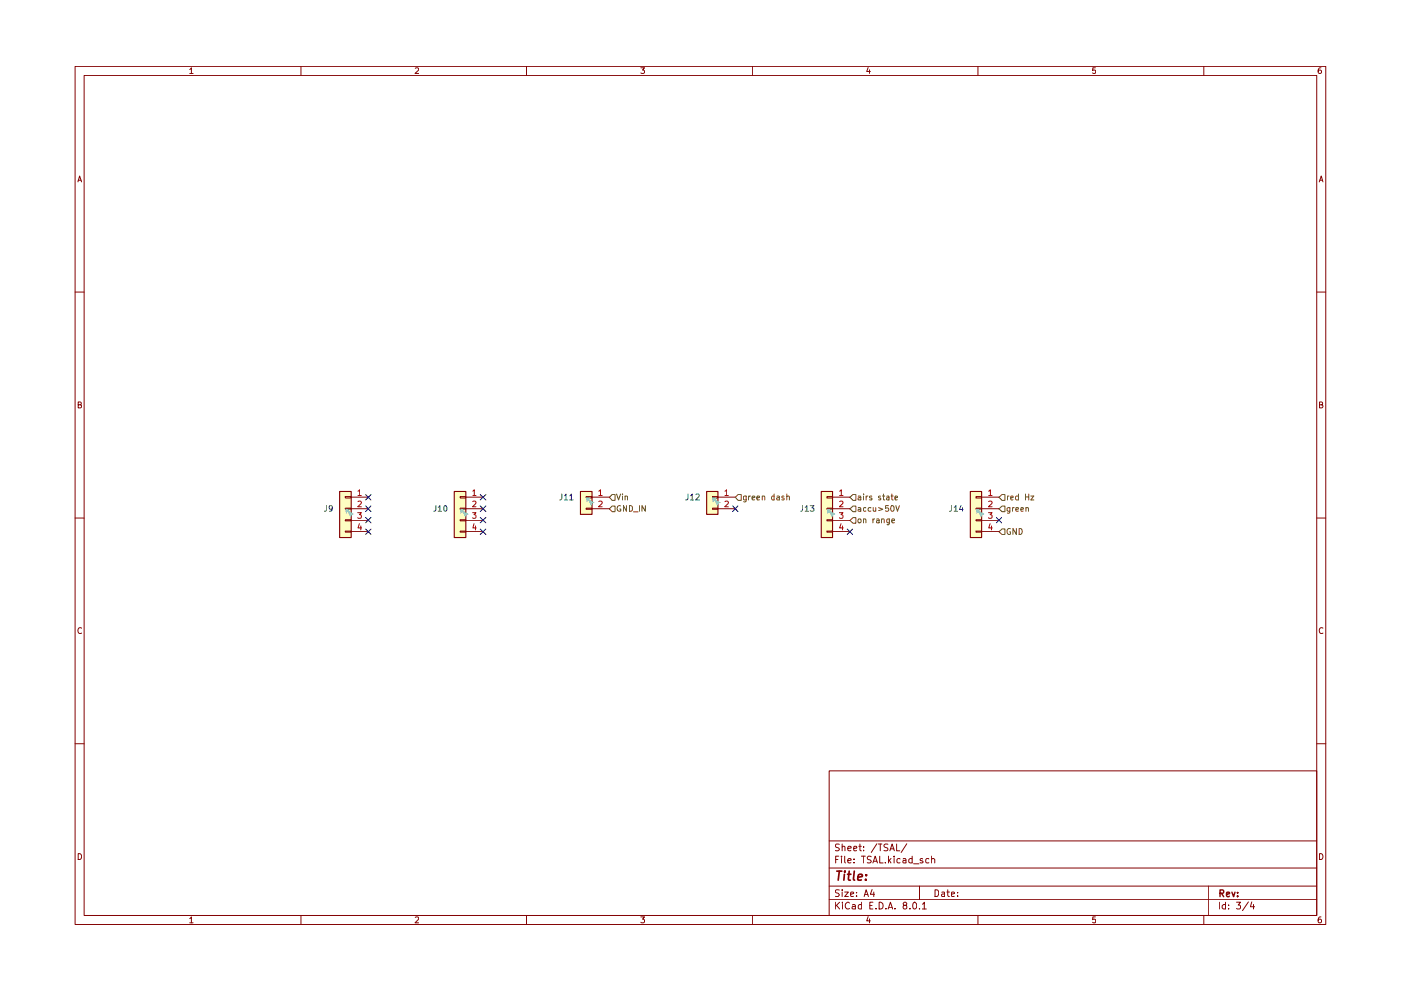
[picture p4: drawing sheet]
<svg xmlns="http://www.w3.org/2000/svg" width="420mm" height="297mm" viewBox="0 0 420 297" stroke-linecap="round" stroke-linejoin="round" font-family="sans-serif">
<g fill="none" stroke="#830203" stroke-width=".3">
<path d="M22.5 19.9h375.1v257.2h-375.1zM90.3 19.9v2.7M157.9 19.9v2.7M225.6 19.9v2.7M293.3 19.9v2.7M361 19.9v2.7M25.2 22.6h369.7v251.8h-369.7zM56.9 20.8l.5-.5v1.7M56.9 22h1M124.5 20.5l.7-.2 .4 .5-1.1 1.2h1.1M192.2 20.3h1.1l-.6 .7 .5 .2v.6l-.2 .2-.8-.2M260.3 20.2l-.4 1.2h1.1"/>
<path d="M260.8 20.9v1.1M328.5 20.3h-.8v.9l.8-.1v.8l-.8-.1M396.2 20.3h-.4a1.06 1.06 0 0 0-.2 1.7l.6-.2v-.6l-.6-.2-.3 .3M23.4 54.5l.5-1.8 .6 1.8M23.5 54h.8M395.6 54.5l.6-1.8 .5 1.8M395.8 54h.9M22.5 87.5h2.7M394.9 87.5h2.7M23.5 121.3l.7-.1 .1-.6-.8-.1v1.8h.6l.4-.6-.5-.4M395.7 121.3l.8-.1 .1-.6-.9-.1v1.8h.7l.3-.6-.4-.4M22.5 155.3h2.7"/>
<path d="M394.9 155.3h2.7M24.5 188.3a.79 .79 0 0 0-1.1 .7 .79 .79 0 0 0 1.1 .7M396.7 188.3a.79 .79 0 0 0-1.1 .7 .79 .79 0 0 0 1.1 .7M22.5 222.9h2.7M248.7 231.1h146.2v43.3h-146.2zM394.9 222.9h2.7M23.5 255.9a.9 .9 0 0 1 1 .9 .9 .9 0 0 1-1 .8zM248.7 252.1h146.2M250.6 257.6h.7M251.5 256.6h-.9v2.1M251.7 253.1l-.8-.1-.4 .4 .2 .5 .8 .3 .2 .5-.4 .3-.8-.1M252.4 256.6l-.2 .2h.3l-.1-.2v.3"/>
<path d="M252.4 257.3v1.4M252.6 253.9l.2-.2h.5l.1 1.3M252.6 253v2M253.3 256.6v1.8l.3 .3M254.3 258l1-.2-.4-.5h-.3l-.3 .3v.8l.3 .3 .6-.1M254.3 254.3l1-.1-.1-.5a.6 .6 0 0 0-.9 .3l.1 .9h.8M256 254.3l1-.1-.1-.5h-.6l-.3 .3 .1 .9h.8M256.1 258.5v.2M256.1 257.5v.1M257.6 253.7h.7M257.9 253v1.8l.4 .2M258.3 256.6h1.2"/>
<path d="M258.9 256.6v2.1M259 254.8v.2M259 253.7v.3M261.3 256.8l-.9-.2-.2 .3v.6l.8 .3 .3 .5-.4 .4-.8-.1M261.8 258.7l.7-2.1 .6 2.1M262 258.1h1M263 252.9l-1.7 2.6M263.4 253h1.1M263.8 256.6v2.1h1M264 253v2M265.5 258.5v.2M266.3 253.1l-.8-.1-.4 .4 .2 .5 .9 .4v.5l-1.1 .1"/>
<path d="M266.4 256.6v2.1M266.7 257.9l.5 .8M266.9 255l.6-2 .7 2M267 254.4h1.1M267.2 257.3l-.8 .8M268.1 256.6v.3M268.1 257.3v1.4M268.9 253v2h.9M269.9 257.5l-.5-.2-.4 .4 .2 .9h.7M270.8 257.5l.2-.2 .6 .2 .1 1.2M271.7 257.8l-.7 .1-.2 .3 .2 .5 .7-.1M271.9 252.9l-1.6 2.6"/>
<path d="M273.6 257.5a.6 .6 0 0 0-1.1 .2v.6a.72 .72 0 0 0 1.1 .3M273.6 256.6v2.1M274 258.9h1.6M276.7 257.5l-.4-.2-.4 .4 1 .7-.4 .3-.6-.1M278.6 257.5l-.6-.2-.4 .4 .2 .9h.8M279.4 257.6l.6-.3 .3 .3v1.1M279.4 256.6v2.1M395.7 255.9a.9 .9 0 0 1 1.1 .9 .9 .9 0 0 1-1.1 .8zM56.9 275.3l.5-.5v1.8M56.9 276.6h1M90.3 274.4v2.7M124.5 275l.7-.2 .4 .5-1.1 1.3h1.1"/>
<path d="M157.9 274.4v2.7M192.2 274.8h1.1l-.6 .7 .5 .2v.7l-.2 .2-.8-.2M225.6 274.4v2.7M248.7 269.7h146.2M248.7 265.6h146.2M248.7 260.2h146.2M250.6 270.4v2.1M250.9 271.4l.9 1.1M251.7 266.8l-1.1 .1v.6l.9 .3 .2 .5-.4 .4-.8-.1M251.8 270.4l-1.2 1.2M252.6 266.7v.2M252.6 267.4v1.3"/>
<path d="M252.6 270.4v.3M252.6 271.1v1.4M253.3 267.4h1.1l-1.1 1.3h1.1M254.8 270.7a.91 .91 0 0 0-1.2 .1 .91 .91 0 0 0 0 1.2 .81 .81 0 0 0 1.1 .4l.1-.1M255.1 268.1l.9-.3-.1-.3-.5-.1-.3 .2 .1 1h.7M255.6 271.3l.3-.2 .6 .2v1.2M256.5 271.6l-.9 .2-.1 .2 .1 .4h.9M256.9 268.5v.2M256.9 267.5v.1M258.3 271.3l-.5-.2-.4 .4 .2 .9h.7M258.3 270.4v2.1M259.2 268.7l.6-2 .6 2"/>
<path d="M259.3 268.1h1M260.3 274.7l-.4 1.3h1.1M260.8 275.4v1.2M260.9 271.4h.6M261.5 266.6l-.5 1.5h1.3M261.8 270.4h-.9v2.1h.9M262 267.4v1.3M262.7 272.3v.2M263.7 270.4a1.03 1.03 0 0 1 1.2 1 1.03 1.03 0 0 1-1.2 1.1zM265.7 272.3v.2M266.4 272.5l.6-2.1 .7 2.1M266.5 271.9h1"/>
<path d="M268.4 272.3v.2M271.2 271.4l-.4-.6 .4-.4h.4l.3 .4-.1 .5-.6 .1-.4 .3v.4l.4 .4h.4l.3-.4v-.4l-.3-.3M272.9 272.3v.2M273.9 270.7l.3-.3a1.08 1.08 0 0 1 .7 1 1.08 1.08 0 0 1-.7 1.1l-.3-.2-.2-.6zM275.8 272.3v.2M275.8 265.6v4.1M276.6 271l.6-.6v2.1M276.6 272.5h1.2M280.4 266.7a1.02 1.02 0 0 1 1.1 1 1.02 1.02 0 0 1-1.1 1zM282.4 267.5h.8l.1 1.2M283.3 267.8l-.9 .4 .2 .5 .7-.1M284 267.4h.7"/>
<path d="M284.2 266.7v1.7l.5 .3M285.3 268.1l1-.3-.1-.3-.6-.1-.3 .2 .1 1h.8M287.2 268.5v.2M287.2 267.5v.1M293.3 274.4v2.7M328.5 274.8h-.8v.9l.8-.1v.9l-.8-.1M361 274.4v2.7M362.4 265.6v8.8M365.7 270.4v2.1M367.5 271.3l-.6-.2-.4 .4v.6a.72 .72 0 0 0 1 .3M367.5 270.4v2.1M368.5 272.3v.2"/>
<path d="M368.5 271.3v.1M370.8 270.4h1.2l-.7 .9 .6 .1v.9l-.2 .2-.9-.2M374.4 270.3l-1.8 2.7M375.4 270.3l-.4 1.5h1.3M375.9 271.1v1.4M396.2 274.8l-.6 .1-.2 .4-.1 1 .3 .3 .6-.2v-.8l-.6-.1-.3 .3"/>
</g>
<path d="M365.9 267.8l.9-.1 .1-.8-1-.2v2.1M366.3 267.8l.7 1M367.8 268.1l1-.3-.1-.3-.6-.1-.3 .3 .1 .9 .2 .2 .6-.2M369.4 267.4l.6 1.4 .4-1.4M371.1 268.5l.2 .1-.2 .2v-.2v.2M371.1 267.5l.2 .1-.2 .1v-.2v.2" fill="none" stroke="#830203" stroke-width=".42"/>
<path d="M251 261.1h1.5M251.7 261.1l-.3 2.7M253.2 262l-.1 1.8M253.4 261.1l-.1 .3M254.2 262h1M254.7 261.1l-.3 2.4 .1 .2 .5 .1M256.2 261.1l-.3 2.4 .4 .3M257.3 263l1.3-.3v-.5l-.8-.2-.4 .5-.1 1.2h1M259.7 263.6l-.1 .2M259.8 262.2v.3" fill="none" stroke="#830203" stroke-width=".51"/>
<g fill="#fefec2">
<path d="M174.1 147.3h3.4v6.9h-3.4z"/>
<path d="M291 147.3h3.4v13.8h-3.4z"/>
<path d="M246.3 147.3h3.4v13.8h-3.4z"/>
<path d="M101.9 147.3h3.4v13.8h-3.4z"/>
<path d="M136.2 147.3h3.5v13.8h-3.5z"/>
<path d="M211.9 147.3h3.4v6.9h-3.4z"/>
</g>
<path d="M182.8 149.1l.8-.9h.8v1.8h-.8z" fill="#fff"/>
<path d="M183.6 148.2h.8v1.8h-.8l-.8-.9zM184.9 148.1l.6 1.8 .6-1.8M186.7 148.1v.2M186.7 148.7v1.2M187.5 148.8h.6l.1 1.1M187.5 148.7v1.2" fill="none" stroke="#705602" stroke-width=".3"/>
<path d="M182.8 152.5l.8-.8h.8v1.7h-.8z" fill="#fff"/>
<path d="M183.6 151.7h.8v1.7h-.8l-.8-.9zM186.1 151.6a.78 .78 0 0 0-1 .8 .78 .78 0 0 0 1.1 .7v-.5h-.4M187.9 151.6v1.6l-1-1.6v1.6M188.7 151.6h.7l.3 .4v.9l-.3 .3h-.7zM190 153.4h1.3M191.8 151.6v1.6M193.5 151.6v1.6l-1-1.6v1.6" fill="none" stroke="#705602" stroke-width=".3"/>
<path d="M175.8 152.3h1.7v.4h-1.7zM175.8 148.8h1.7v.5h-1.7zM177.5 149h5.2M177.5 152.5h5.2" fill="none" stroke="#830203" stroke-width=".3"/>
<path d="M174.1 147.3h3.4v6.9h-3.4z" fill="none" stroke="#830203" stroke-width=".34"/>
<path d="M179.6 147.2l.5-.4v1.7M179.6 150.4l.7-.2 .3 .5-1.1 1.2h1.1M179.6 148.5h1" fill="none" stroke="#a80304" stroke-width=".3"/>
<path d="M299.6 152.5l.9-.8h.9v1.7h-.9z" fill="#fff"/>
<path d="M299.6 152.5l.9-.8h.9v1.7h-.9zM302.9 152.1v1.4l-.4 .3h-.4M302.9 152.2l-.6-.1-.3 .4 .2 .7h.7M303.7 152.1v1.1M304.1 152.1l-.4 .4M304.6 152.7l.9-.1-.1-.4-.5-.1-.3 .3 .1 .8h.7M306.2 152.7l.7-.1-.1-.4-.5-.1-.1 .3v.8h.6M307.7 152.3l.7-.1v1M307.7 152.1v1.1" fill="none" stroke="#705602" stroke-width=".3"/>
<path d="M299.6 159.4l.9-.9h.9v1.7h-.9z" fill="#fff"/>
<path d="M299.6 159.4l.9-.9h.9v1.7h-.9zM303 158.5a.81 .81 0 0 0-1 .8 .81 .81 0 0 0 1.1 .7v-.6h-.3M304.8 158.4v1.8l-1-1.8v1.8M305.6 158.4a.89 .89 0 0 1 1 .9 .89 .89 0 0 1-1 .9z" fill="none" stroke="#705602" stroke-width=".3"/>
<path d="M299.6 149.1l.9-.9h.9v1.8h-.9z" fill="#fff"/>
<path d="M299.6 149.1l.9-.9h.9v1.8h-.9zM302.1 148.7v1.2M302.6 148.7l-.5 .3M303.1 149.3l.8-.2-.2-.4-.5 .1-.1 .8 .3 .3 .4-.1M305.4 148.8l-.5-.1-.4 .3 .2 .8h.7M305.4 148.1v1.8M307.5 148.1v1.8M307.5 148.9h1M308.5 148.1v1.8M309.1 148.7h.9l-.9 1.2h.9" fill="none" stroke="#705602" stroke-width=".3"/>
<path d="M292.7 159.2h1.7v.3h-1.7zM292.7 155.8h1.7v.3h-1.7zM292.7 152.3h1.7v.4h-1.7zM292.7 148.8h1.7v.5h-1.7zM294.4 149h5.2M294.4 152.5h5.2M294.4 156h5.2M294.4 159.3h5.2" fill="none" stroke="#830203" stroke-width=".3"/>
<path d="M291 147.3h3.4v13.8h-3.4z" fill="none" stroke="#830203" stroke-width=".34"/>
<path d="M296.4 153.7h1.1l-.6 .6 .5 .1v.8l-.2 .2-.8-.2M296.5 147.2l.5-.4v1.7M296.5 150.4l.7-.2 .3 .5-1.1 1.2h1.1M296.5 148.5h1M296.9 157l-.4 1.2h1.1M297.3 157.6v1.2" fill="none" stroke="#a80304" stroke-width=".3"/>
<path d="M254.9 156l.9-.8h.9v1.6h-.9z" fill="#fff"/>
<g fill="none" stroke="#705602" stroke-width=".3">
<path d="M254.9 156l.9-.8h.9v1.6h-.9zM257.5 155.6l.4-.1 .3 .4v.5l-.3 .3-.6-.3zM259 155.7l.6-.1 .1 1.1M259 155.5v1.2M261.8 155.5v1.2M262.3 155.5l-.5 .4M262.9 155.6h.7l.1 1.1M263.7 156l-.9 .3 .3 .4 .6-.1M264.4 155.7l.7-.1 .1 1.1M264.4 155.5v1.2M266.7 155.5v1.5l-.3 .3-.4-.1M266.7 155.6l-.4-.1-.4 .4 .2 .7h.6"/>
<path d="M267.5 156.1l.8-.1-.1-.4-.5-.1-.2 .3v.8h.7"/>
</g>
<path d="M254.9 152.5l.9-.8h.9v1.7h-.9z" fill="#fff"/>
<path d="M254.9 152.5l.9-.8h.9v1.7h-.9zM257.4 152.2h.7v1M258.1 152.6l-.8 .3 .3 .3h.5M259.7 152.2l-.5-.1-.3 .4v.5l.3 .2h.5M261.2 152.2l-.5-.1-.4 .4 .2 .7h.7M261.9 152.1l.1 1.1 .6-.1M262.6 152.1v1.1M263.5 152.1l1.3 .6-1.3 .4M266.4 151.6h-.8l-.1 .8 .9-.1 .1 .7-.3 .2-.7-.1M267.4 151.6h.1a.89 .89 0 0 1 .7 .8 .89 .89 0 0 1-.7 .8 1.06 1.06 0 0 1-.1-1.6zM268.6 151.6l.6 1.6 .5-1.6" fill="none" stroke="#705602" stroke-width=".3"/>
<path d="M254.9 149.1l.9-.9h.9v1.8h-.9z" fill="#fff"/>
<g fill="none" stroke="#705602" stroke-width=".3">
<path d="M254.9 149.1l.9-.9h.9v1.8h-.9zM257.4 148.8h.7v1.1M258.1 149.1l-.8 .3 .3 .5 .5-.1M259 148.1v.2M259 148.7v1.2M259.8 148.7v1.2M260.3 148.7l-.5 .3M261.5 148.8l-.5-.1-.2 .2 .1 .3 .6 .2v.4h-.7M264.1 148.8l-.4-.1-.2 .2 .1 .3 .5 .2v.4h-.6M264.7 148.7h.6M264.9 148.1v1.5l.4 .3M265.9 148.8h.6l.1 1.1"/>
<path d="M266.6 149.1l-.7 .3 .2 .5 .5-.1M267.2 148.7h.7M267.5 148.1v1.5l.4 .3M268.4 149.3l.8-.2-.2-.4-.5 .1-.1 .8 .2 .3 .5-.1"/>
</g>
<g fill="none" stroke="#830203" stroke-width=".3">
<path d="M103.5 159.2h1.8v.3h-1.8zM103.5 155.8h1.8v.3h-1.8zM103.5 152.3h1.8v.4h-1.8zM103.5 148.8h1.8v.5h-1.8zM105.3 149h5.2M105.3 152.5h5.2M105.3 156h5.2M105.3 159.3h5.2M138 159.2h1.7v.3h-1.7zM138 155.8h1.7v.3h-1.7zM138 152.3h1.7v.4h-1.7zM138 148.8h1.7v.5h-1.7z"/>
<path d="M139.7 149h5.2M139.7 152.5h5.2M139.7 156h5.2M139.7 159.3h5.2M213.6 152.3h1.7v.4h-1.7zM213.6 148.8h1.7v.5h-1.7zM215.3 149h5.2M215.3 152.5h5.2M248 159.2h1.7v.3h-1.7zM248 155.8h1.7v.3h-1.7zM248 152.3h1.7v.4h-1.7zM248 148.8h1.7v.5h-1.7z"/>
<path d="M249.7 149h5.1M249.7 152.5h5.1M249.7 156h5.1M249.7 159.3h5.1"/>
</g>
<path d="M101.9 147.3h3.4v13.8h-3.4zM136.2 147.3h3.5v13.8h-3.5zM211.9 147.3h3.4v6.9h-3.4zM246.3 147.3h3.4v13.8h-3.4z" fill="none" stroke="#830203" stroke-width=".34"/>
<g fill="none" stroke="#a80304" stroke-width=".3">
<path d="M107.3 153.7h1.1l-.6 .6 .5 .1v.8l-.3 .2-.7-.2M107.4 147.2l.5-.4v1.7M107.4 150.4l.6-.2 .4 .5-1.1 1.2h1.1M107.4 148.5h1M107.8 157l-.4 1.2h1.1M108.2 157.6v1.2M141.7 153.7h1l-.5 .6 .5 .1v.8l-.3 .2-.7-.2M141.8 147.2l.4-.4v1.7M141.8 150.4l.6-.2 .3 .5-1 1.2h1M141.8 148.5h.9M142.2 157l-.4 1.2h1M142.6 157.6v1.2"/>
<path d="M217.4 147.2l.5-.4v1.7M217.4 150.4l.7-.2 .3 .5-1.1 1.2h1.1M217.4 148.5h1M251.7 153.7h1.1l-.6 .6 .5 .1v.8l-.2 .2-.8-.2M251.8 147.2l.5-.4v1.7M251.8 150.4l.7-.2 .3 .5-1.1 1.2h1.1M251.8 148.5h1M252.2 157l-.4 1.2h1.1M252.6 157.6v1.2"/>
</g>
<path d="M221.4 148.2h.9v1.8h-.9l-.9-.9z" fill="#fff"/>
<g fill="none" stroke="#705602" stroke-width=".3">
<path d="M221.4 148.2h.9v1.8h-.9l-.9-.9zM223.8 148.7v1.4l-.4 .4-.4-.1M223.8 148.8l-.5-.1-.4 .3 .2 .8h.7M224.5 148.7v1.2M225 148.7l-.5 .3M225.6 149.3l.8-.2-.1-.3-.5-.1-.2 .2v.9h.7M227 149.3l.8-.2v-.3l-.6-.1-.2 .2 .1 .9h.7M228.6 148.8h.7l.1 1.1M228.6 148.7v1.2M232.2 148.8l-.5-.1-.3 .3 .1 .7 .7 .1M232.2 148.1v1.8M233 148.8h.7l.1 1.1"/>
<path d="M233.8 149.1l-.9 .3 .3 .5 .6-.1M235.1 148.8l-.4-.1-.3 .2 .1 .3 .6 .2v.4h-.7M236 148.8h.6l.1 1.1M236 148.1v1.8"/>
</g>
<g fill="none" stroke="#0b0984" stroke-width=".3">
<path d="M109.6 158.6l1.7 1.6M109.6 148.3l1.7 1.6M109.6 155.1l1.7 1.6M109.6 151.6l1.7 1.7M111.3 158.6l-1.7 1.6M111.3 148.3l-1.7 1.6M111.3 155.1l-1.7 1.6M111.3 151.6l-1.7 1.7M144 151.6l1.7 1.7M144 158.6l1.7 1.6M144 148.3l1.7 1.6M144 155.1l1.7 1.6"/>
<path d="M145.7 151.6l-1.7 1.7M145.7 158.6l-1.7 1.6M145.7 148.3l-1.7 1.6M145.7 155.1l-1.7 1.6M219.7 151.6l1.6 1.7M221.3 151.6l-1.6 1.7M254.1 158.6l1.6 1.6M255.7 158.6l-1.6 1.6M298.8 155.1l1.6 1.6M300.4 155.1l-1.6 1.6"/>
</g>
<g fill="none" stroke="#066464" stroke-width=".3">
<path d="M98 151.6v1.2l-.3 .4h-.4M99.7 152.3l-.4 .4-.5-.1-.1-.3 .1-.7 .8 .1a1.17 1.17 0 0 1-.5 1.5h-.3M130.7 151.6v1.2l-.2 .4h-.5M131.4 152.1l.5-.5v1.6M131.4 153.2h1M133.3 151.7l.2-.1a.95 .95 0 0 1 .5 .8 .95 .95 0 0 1-.5 .8 1.08 1.08 0 0 1-.2-1.5zM168.5 148.1l-.1 1.5-.5 .3M169.2 148.6l.6-.5v1.8M169.2 149.9h1.1M170.9 148.6l.5-.5v1.8M170.9 149.9h1M206.3 148.1l-.1 1.5-.5 .3"/>
<path d="M207.1 148.6l.5-.5v1.8M207.1 149.9h.9M208.7 148.3l.7-.2 .3 .5-1.1 1.3h1.1M240.7 151.6v1.2l-.6 .4M241.5 152.1l.5-.5v1.6M241.5 153.2h1M243 151.6h1.1l-.6 .6 .5 .2 .1 .6-.3 .2-.8-.1M285.4 151.6v1.2l-.2 .4h-.5M286.2 152.1l.5-.5v1.6M286.2 153.2h1M288.2 151.5l-.4 1.2h1.1M288.6 152.1v1.1"/>
</g>
<g fill="#60c2c2">
<path d="M175.8 149l1.6 .3-.8 .4 1.8 1-.8 .2-.2 .8-1-1.8-.4 .8z"/>
<path d="M292.7 152.5l1.6 .2-.8 .4 1.8 1-.7 .2-.3 .8-1-1.8-.4 .8z"/>
<path d="M103.5 152.5l1.7 .2-.8 .4 1.9 1-.9 .2-.2 .8-1-1.8-.4 .8z"/>
<path d="M138 152.5l1.6 .2-.8 .4 1.8 1-.8 .2-.2 .8-1-1.8-.4 .8z"/>
<path d="M248 152.5l1.6 .2-.8 .4 1.8 1-.7 .2-.3 .8-1-1.8-.4 .8z"/>
<path d="M213.6 149l1.6 .3-.7 .4 1.7 1-.7 .2-.3 .8-1-1.8-.4 .8z"/>
</g>
</svg>
